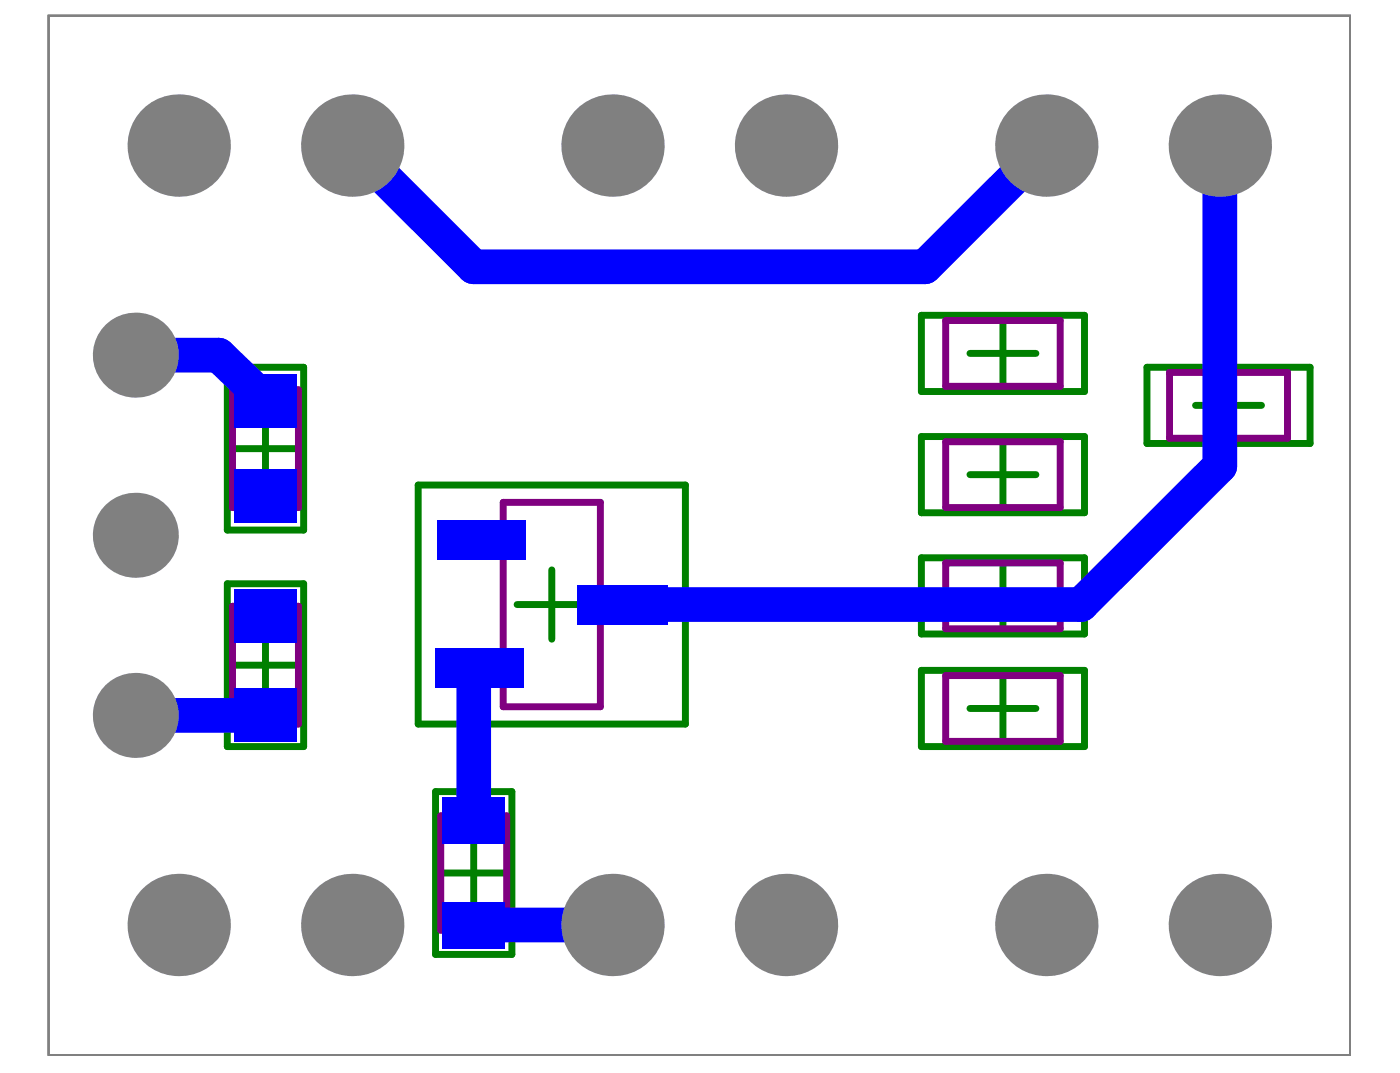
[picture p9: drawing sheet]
<svg xmlns="http://www.w3.org/2000/svg" width="269mm" height="206mm" viewBox="0 0 269 206" stroke-linecap="round" stroke-linejoin="round" font-family="sans-serif">
<path d="M9.3 3h249.9v199.5h-249.9z" fill="none" stroke="#808080" stroke-width=".33"/>
<g fill="none" stroke="#008000" stroke-width="1.3">
<path d="M43.6 70.5h14.7v31.3h-14.7zM51 79.8v12.7M176.9 60.5h31.3v14.7h-31.3zM186.2 67.9h12.7M192.6 61.5v12.7M220.2 70.5h31.4v14.6h-31.4zM229.6 77.8h12.6M235.9 71.5v12.7M44.6 86.1h12.7M80.3 93.1h51.3v45.9h-51.3zM176.9 83.8h31.3v14.7h-31.3zM186.2 91.1h12.7"/>
<path d="M192.6 84.8v12.7M43.6 112.1h14.7v31.2h-14.7zM99.3 116.1h13.3M106 109.4v13.3M176.9 107.1h31.3v14.6h-31.3zM186.2 114.4h12.7M192.6 108.1v12.6M44.6 127.7h12.7M51 121.4v12.6M176.9 128.7h31.3v14.6h-31.3zM186.2 136h12.7M192.6 129.7v12.6"/>
<path d="M83.6 152h14.7v31.3h-14.7zM84.6 167.6h12.7M91 161.3v12.6"/>
</g>
<path d="M44.6 74.8h12.7v22.7h-12.7zM181.6 61.5h22v12.7h-22zM224.6 71.5h22.6v12.7h-22.6zM96.6 96.5h18.7v39.2h-18.7zM181.6 84.8h22v12.7h-22zM44.6 116.4h12.7v22.6h-12.7zM181.6 108.1h22v12.6h-22zM181.6 129.7h22v12.6h-22zM84.6 156.6h12.7v22h-12.7z" fill="none" stroke="#800080" stroke-width="1.3"/>
<path d="M67.6 27.9l23.4 23.3h86.6l23.3-23.3M234.2 27.9v61.6l-26.6 26.6h-88M26 68.2h16l9 8.6M26 137.4h24.3M92.3 128.4l-1.3 1.3v27.9M91 177.6h26.6" fill="none" stroke="#00f" stroke-width="6.7"/>
<g fill="#808080">
<circle cx="34.3" cy="177.6" r="9.8"/>
<circle cx="117.6" cy="177.6" r="9.8"/>
<circle cx="34.3" cy="27.9" r="9.8"/>
<circle cx="117.6" cy="27.9" r="9.8"/>
<circle cx="67.6" cy="177.6" r="9.8"/>
<circle cx="26" cy="68.2" r="8.2"/>
<circle cx="150.9" cy="177.6" r="9.8"/>
<circle cx="200.9" cy="177.6" r="9.8"/>
<circle cx="234.2" cy="177.6" r="9.8"/>
<circle cx="26" cy="137.4" r="8.2"/>
<circle cx="67.6" cy="27.9" r="9.8"/>
<circle cx="200.9" cy="27.9" r="9.8"/>
<circle cx="150.9" cy="27.9" r="9.8"/>
<circle cx="234.2" cy="27.9" r="9.8"/>
<circle cx="26" cy="102.8" r="8.2"/>
</g>
<g fill="#00f">
<path d="M85 173.3h12v9h-12z" fill-rule="evenodd"/>
<path d="M83.6 124.4h17v7.6h-17z" fill-rule="evenodd"/>
<path d="M84 99.8h17v7.6h-17z" fill-rule="evenodd"/>
<path d="M110.9 112.4h17.4v7.7h-17.4z" fill-rule="evenodd"/>
<path d="M85 153h12v9h-12z" fill-rule="evenodd"/>
<path d="M45 113.1h12v10.3h-12z" fill-rule="evenodd"/>
<path d="M45 90.1h12v10.3h-12z" fill-rule="evenodd"/>
<path d="M45 132h12v10.3h-12z" fill-rule="evenodd"/>
<path d="M45 71.8h12v10.4h-12z" fill-rule="evenodd"/>
</g>
<path d="M9.3 3h249.9v199.5h-249.9z" fill="none" stroke="#808080" stroke-width=".33"/>
</svg>
